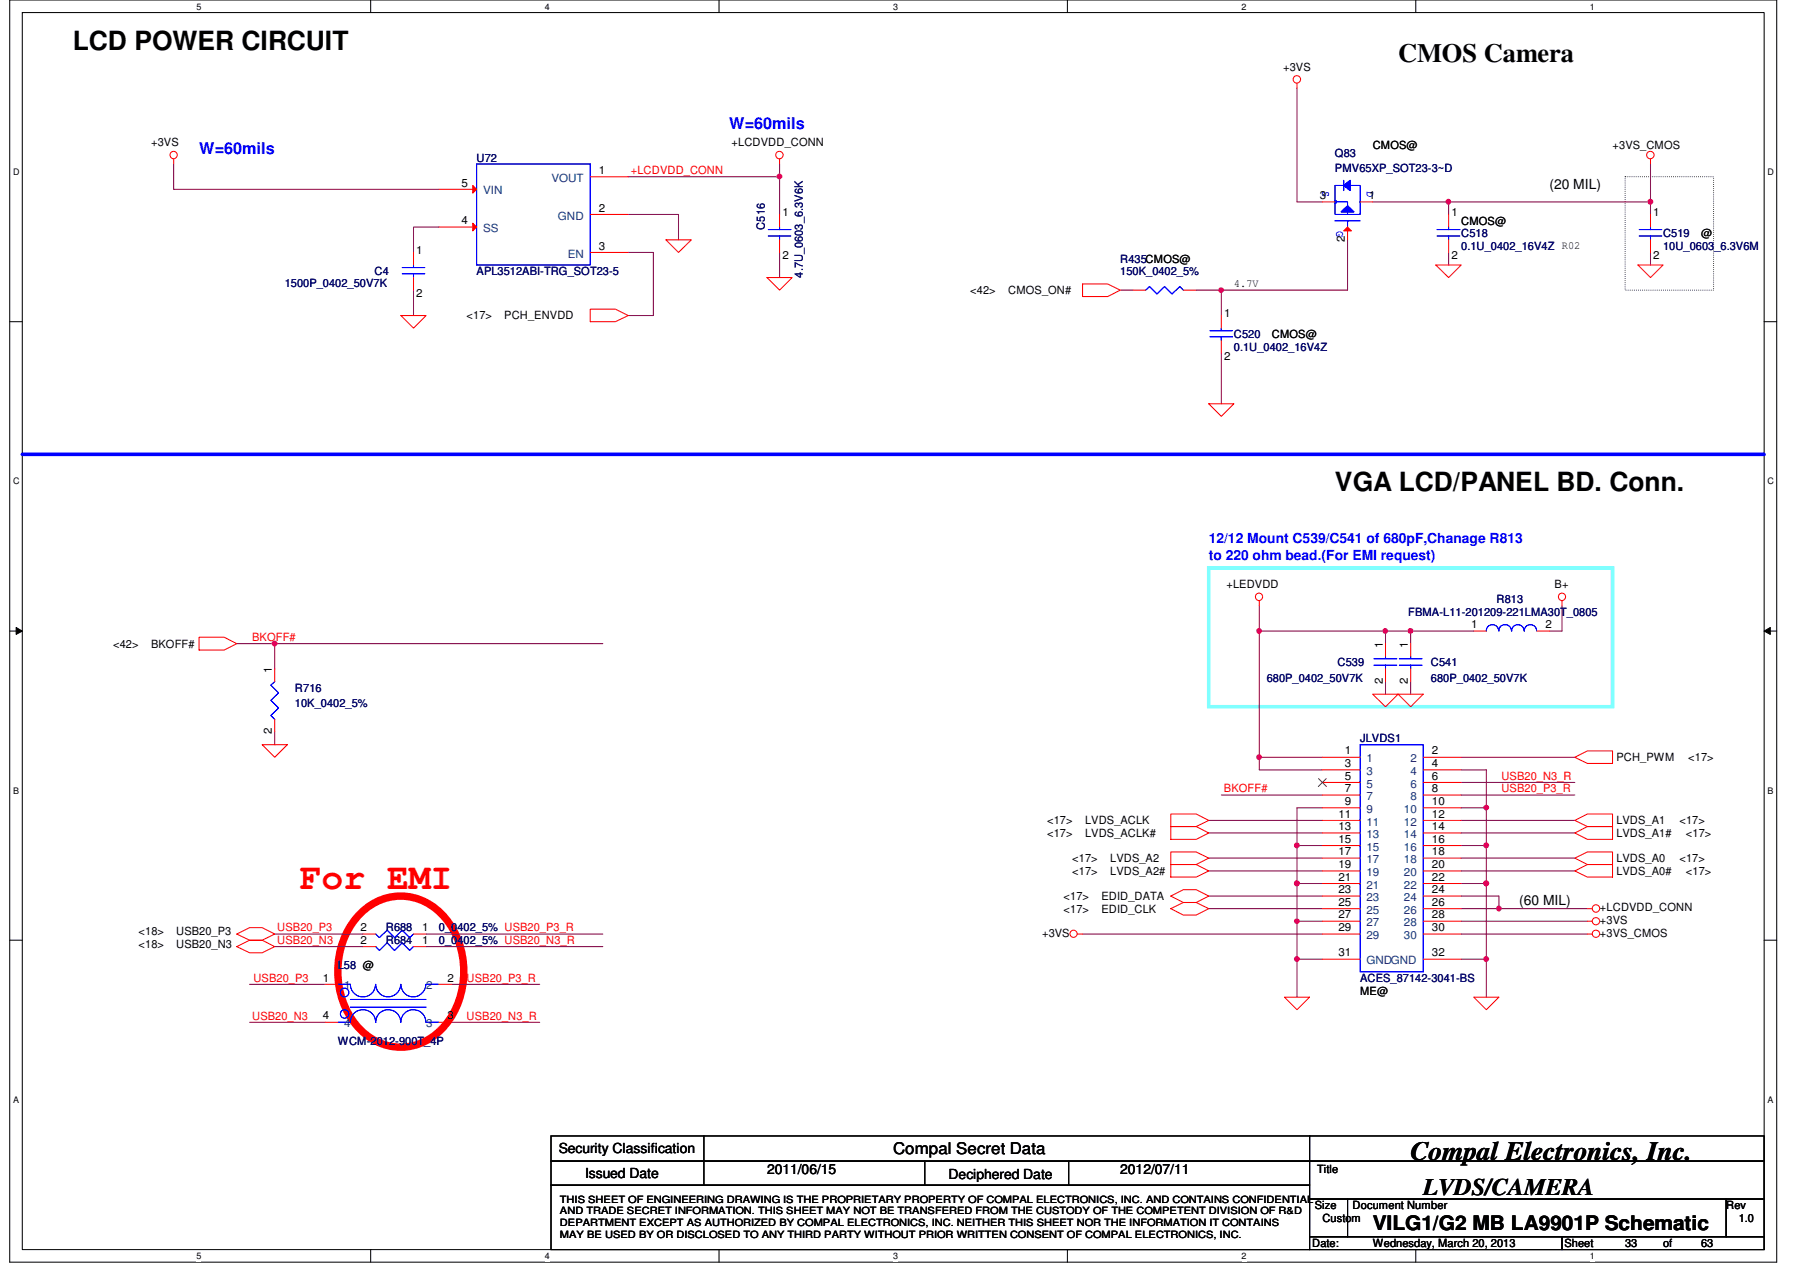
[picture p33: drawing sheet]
<svg xmlns="http://www.w3.org/2000/svg" width="297mm" height="210mm" viewBox="0 0 297 210" stroke-linecap="round" stroke-linejoin="round" font-family="sans-serif">
<defs><g id="words">
<text font-size="6" fill="#f00" x="49.5" y="146.6">For EMI</text>
<g font-size="4.4">
<text x="12" y="8.2">LCD POWER CIRCUIT</text>
<text x="230.7" y="10.2">CMOS Camera</text>
<text x="220.3" y="81.1">VGA LCD/PANEL BD. Conn.</text>
<text x="232.8" y="191.4">Compal Electronics, Inc.</text>
</g>
<text font-size="3.9" x="234.9" y="197.2">LVDS/CAMERA</text>
<text font-size="3.3" x="226.5" y="203">VILG1/G2 MB LA9901P Schematic</text>
<g font-size="2.7" fill="#00f">
<text x="120.3" y="21.2">W=60mils</text>
<text x="32.8" y="25.4">W=60mils</text>
</g>
<text font-size="2.7" x="147.4" y="190.5">Compal Secret Data</text>
<g font-size="2.3">
<text x="255.7" y="31.2">(20 MIL)</text>
<text x="250.7" y="149.3">(60 MIL)</text>
<text x="92.2" y="190.3">Security Classification</text>
<text x="96.6" y="194.3">Issued Date</text>
<text x="126.6" y="193.7">2011/06/15</text>
<text x="156.5" y="194.5">Deciphered Date</text>
<text x="184.9" y="193.7">2012/07/11</text>
</g>
<g font-size="2.3" fill="#00f">
<text x="199.5" y="89.6">12/12 Mount C539/C541 of 680pF,Chanage R813</text>
<text x="199.5" y="92.3">to 220 ohm bead.(For EMI request)</text>
</g>
<g font-size="1.9">
<text x="211.7" y="11.7">+3VS</text>
<text x="24.9" y="24.2">+3VS</text>
<text x="98.8" y="28.7">1</text>
<text x="120.7" y="24.2">+LCDVDD_CONN</text>
<text x="226.5" y="24.6">CMOS@</text>
<text x="266.1" y="24.6">+3VS_CMOS</text>
<text x="76.2" y="30.8">5</text>
<text x="98.8" y="34.9">2</text>
<text x="129.1" y="35.6">1</text>
<text x="217.8" y="32.9">3</text>
<text x="225.9" y="32.9">1</text>
<text x="239.5" y="35.6">1</text>
<text x="272.8" y="35.6">1</text>
<text x="68.7" y="41.9">1</text>
<text x="76.2" y="37">4</text>
<text x="98.8" y="41.2">3</text>
<text x="221.9" y="40" transform="rotate(-90 221.9 40)">2</text>
<text x="241.1" y="37.1">CMOS@</text>
<text x="280.7" y="39.2">@</text>
<text x="129.1" y="42.7">2</text>
<text x="203.6" y="47.3">4.7V</text>
<text x="239.5" y="42.7">2</text>
<text x="272.8" y="42.7">2</text>
<text x="68.7" y="48.9">2</text>
<text x="77" y="52.7">&lt;17&gt;</text>
<text x="83.2" y="52.7">PCH_ENVDD</text>
<text x="160.1" y="48.6">&lt;42&gt;</text>
<text x="166.4" y="48.6">CMOS_ON#</text>
<text x="202" y="52.3">1</text>
<text x="202" y="59.4">2</text>
<text x="209.9" y="55.8">CMOS@</text>
<text x="202.4" y="97.1">+LEDVDD</text>
<text x="256.5" y="97.1">B+</text>
<text x="18.7" y="106.8">&lt;42&gt;</text>
<text x="24.9" y="106.8">BKOFF#</text>
<text x="228.2" y="106.8" transform="rotate(-90 228.2 106.8)">1</text>
<text x="232.3" y="106.8" transform="rotate(-90 232.3 106.8)">1</text>
<text x="242.8" y="103.7">1</text>
<text x="255.1" y="103.7">2</text>
<text x="44.9" y="111" transform="rotate(-90 44.9 111)">1</text>
<text x="228.2" y="112.9" transform="rotate(-90 228.2 112.9)">2</text>
<text x="232.3" y="112.9" transform="rotate(-90 232.3 112.9)">2</text>
<text x="44.9" y="121.2" transform="rotate(-90 44.9 121.2)">2</text>
<text x="222" y="124.5">1</text>
<text x="236.3" y="124.5">2</text>
<text x="266.7" y="125.6">PCH_PWM</text>
<text x="278.6" y="125.6">&lt;17&gt;</text>
<text x="222" y="126.6">3</text>
<text x="222" y="128.7">5</text>
<text x="222" y="130.7">7</text>
<text x="236.3" y="126.6">4</text>
<text x="236.3" y="128.7">6</text>
<text x="236.3" y="130.7">8</text>
<text x="172.8" y="136">&lt;17&gt;</text>
<text x="179.1" y="136">LVDS_ACLK</text>
<text x="220.9" y="134.9">11</text>
<text x="220.9" y="137">13</text>
<text x="222" y="132.8">9</text>
<text x="236.3" y="132.8">10</text>
<text x="236.3" y="134.9">12</text>
<text x="236.3" y="137">14</text>
<text x="266.7" y="136">LVDS_A1</text>
<text x="277.2" y="136">&lt;17&gt;</text>
<text x="172.8" y="138.1">&lt;17&gt;</text>
<text x="177" y="142.3">&lt;17&gt;</text>
<text x="179.1" y="138.1">LVDS_ACLK#</text>
<text x="183.2" y="142.3">LVDS_A2</text>
<text x="220.9" y="139.1">15</text>
<text x="220.9" y="141.1">17</text>
<text x="220.9" y="143.3">19</text>
<text x="236.3" y="139.1">16</text>
<text x="236.3" y="141.1">18</text>
<text x="236.3" y="143.3">20</text>
<text x="266.7" y="138.1">LVDS_A1#</text>
<text x="266.7" y="142.3">LVDS_A0</text>
<text x="277.2" y="142.3">&lt;17&gt;</text>
<text x="278.2" y="138.1">&lt;17&gt;</text>
<text x="175.5" y="148.5">&lt;17&gt;</text>
<text x="177" y="144.4">&lt;17&gt;</text>
<text x="181.8" y="148.5">EDID_DATA</text>
<text x="183.2" y="144.4">LVDS_A2#</text>
<text x="220.9" y="145.3">21</text>
<text x="220.9" y="147.4">23</text>
<text x="220.9" y="149.5">25</text>
<text x="236.3" y="145.3">22</text>
<text x="236.3" y="147.4">24</text>
<text x="236.3" y="149.5">26</text>
<text x="266.7" y="144.4">LVDS_A0#</text>
<text x="278.2" y="144.4">&lt;17&gt;</text>
<text x="22.9" y="154.3">&lt;18&gt;</text>
<text x="29.1" y="154.3">USB20_P3</text>
<text x="59.5" y="155.7">2</text>
<text x="59.5" y="153.7">2</text>
<text x="69.7" y="155.7">1</text>
<text x="69.7" y="153.7">1</text>
<text x="172" y="154.6">+3VS</text>
<text x="175.5" y="150.6">&lt;17&gt;</text>
<text x="181.8" y="150.6">EDID_CLK</text>
<text x="220.9" y="151.6">27</text>
<text x="220.9" y="153.7">29</text>
<text x="236.3" y="151.6">28</text>
<text x="236.3" y="153.7">30</text>
<text x="264" y="154.6">+3VS_CMOS</text>
<text x="264" y="152.5">+3VS</text>
<text x="264" y="150.4">+LCDVDD_CONN</text>
<text x="22.9" y="156.4">&lt;18&gt;</text>
<text x="29.1" y="156.4">USB20_N3</text>
<text x="53.3" y="162">1</text>
<text x="73.9" y="162">2</text>
<text x="220.9" y="157.8">31</text>
<text x="236.3" y="157.8">32</text>
<text x="224.4" y="164.1">ME@</text>
<text x="53.3" y="168.2">4</text>
<text x="73.9" y="168.2">3</text>
<text x="217.4" y="193.5">Title</text>
<text x="217" y="199.6">Size</text>
<text x="218.2" y="201.6">Custom</text>
<text x="223.2" y="199.6">Document Number</text>
<text x="284.9" y="199.6">Rev</text>
<text x="286.9" y="201.6">1.0</text>
<text x="216.5" y="205.8">Date:</text>
<text x="226.5" y="205.8">Wednesday, March 20, 2013</text>
<text x="258.2" y="205.8">Sheet</text>
<text x="268.2" y="205.8">33</text>
<text x="274.4" y="205.8">of</text>
<text x="280.7" y="205.8">63</text>
</g>
<g font-size="1.9" fill="#000080">
<text x="78.7" y="26.7">U72</text>
<text x="220.3" y="25.9">Q83</text>
<text x="220.3" y="28.4">PMV65XP_SOT23-3~D</text>
<text x="126.2" y="37.9" transform="rotate(-90 126.2 37.9)">C516</text>
<text x="241.1" y="39.2">C518</text>
<text x="241.1" y="41.3">0.1U_0402_16V4Z R02</text>
<text x="274.4" y="39.2">C519</text>
<text x="274.4" y="41.3">10U_0603_6.3V6M</text>
<text x="47" y="47.3">1500P_0402_50V7K</text>
<text x="61.8" y="45.4">C4</text>
<text x="78.7" y="45.4">APL3512ABI-TRG_SOT23-5</text>
<text x="132.5" y="45.8" transform="rotate(-90 132.5 45.8)">4.7U_0603_6.3V6K</text>
<text x="184.9" y="43.3">R435CMOS@</text>
<text x="184.9" y="45.4">150K_0402_5%</text>
<text x="203.6" y="55.8">C520</text>
<text x="203.6" y="57.9">0.1U_0402_16V4Z</text>
<text x="232.4" y="101.6">FBMA-L11-201209-221LMA30T_0805</text>
<text x="247" y="99.6">R813</text>
<text x="209" y="112.5">680P_0402_50V7K</text>
<text x="220.7" y="110">C539</text>
<text x="236.1" y="110">C541</text>
<text x="236.1" y="112.5">680P_0402_50V7K</text>
<text x="48.7" y="114.2">R716</text>
<text x="48.7" y="116.7">10K_0402_5%</text>
<text x="224.4" y="122.5">JLVDS1</text>
<text x="63.7" y="155.8">R684</text>
<text x="63.7" y="153.7">R688</text>
<text x="72.4" y="155.8">0_0402_5% USB20_N3_R</text>
<text x="72.4" y="153.7">0_0402_5% USB20_P3_R</text>
<text x="55.7" y="160">L58 @</text>
<text x="224.4" y="162.1">ACES_87142-3041-BS</text>
<text x="55.7" y="172.5">WCM-2012-900T_4P</text>
</g>
<g font-size="1.9" fill="#f00">
<text x="104.1" y="28.7">+LCDVDD_CONN</text>
<text x="41.6" y="105.8">BKOFF#</text>
<text x="202" y="130.8">BKOFF#</text>
<text x="247.8" y="128.7">USB20_N3_R</text>
<text x="247.8" y="130.8">USB20_P3_R</text>
<text x="45.8" y="155.8">USB20_N3</text>
<text x="45.8" y="153.7">USB20_P3</text>
<text x="41.8" y="162">USB20_P3</text>
<text x="77" y="162">USB20_P3_R</text>
<text x="41.6" y="168.3">USB20_N3</text>
<text x="77" y="168.3">USB20_N3_R</text>
</g>
<g font-size="1.9" fill="#004080">
<text x="79.7" y="32.1">VIN</text>
<text x="91" y="30">VOUT</text>
<text x="79.7" y="38.3">SS</text>
<text x="92.1" y="36.2">GND</text>
<text x="93.7" y="42.5">EN</text>
<text x="225.5" y="125.8">1</text>
<text x="232.7" y="125.8">2</text>
<text x="225.5" y="127.9">3</text>
<text x="225.5" y="130">5</text>
<text x="232.7" y="127.9">4</text>
<text x="232.7" y="130">6</text>
<text x="225.5" y="132">7</text>
<text x="225.5" y="134.2">9</text>
<text x="225.5" y="136.2">11</text>
<text x="231.7" y="134.2">10</text>
<text x="231.7" y="136.2">12</text>
<text x="232.7" y="132">8</text>
<text x="225.5" y="138.3">13</text>
<text x="225.5" y="140.4">15</text>
<text x="225.5" y="142.5">17</text>
<text x="231.7" y="138.3">14</text>
<text x="231.7" y="140.4">16</text>
<text x="231.7" y="142.5">18</text>
<text x="225.5" y="144.6">19</text>
<text x="225.5" y="146.6">21</text>
<text x="225.5" y="148.7">23</text>
<text x="231.7" y="144.6">20</text>
<text x="231.7" y="146.6">22</text>
<text x="231.7" y="148.7">24</text>
<text x="225.5" y="150.8">25</text>
<text x="225.5" y="152.9">27</text>
<text x="225.5" y="155">29</text>
<text x="231.7" y="150.8">26</text>
<text x="231.7" y="152.9">28</text>
<text x="231.7" y="155">30</text>
<text x="225.5" y="159.1">GNDGND</text>
<text x="56.8" y="163.3">1</text>
<text x="70.3" y="163.3">2</text>
<text x="56.8" y="169.5">4</text>
<text x="70.3" y="169.5">3</text>
</g>
<g font-size="1.9" fill="#00f">
<text x="218.3" y="31.5" transform="rotate(90 218.3 31.5)">S</text>
<text x="225.5" y="31.5" transform="rotate(90 225.5 31.5)">D</text>
<text x="220.6" y="38.1" transform="rotate(90 220.6 38.1)">G</text>
</g>
<g font-size="1.7">
<text x="92.4" y="198.5">THIS SHEET OF ENGINEERING DRAWING IS THE PROPRIETARY PROPERTY OF COMPAL ELECTRONICS, INC. AND CONTAINS CONFIDENTIAL</text>
<text x="92.4" y="200.4">AND TRADE SECRET INFORMATION. THIS SHEET MAY NOT BE TRANSFERED FROM THE CUSTODY OF THE COMPETENT DIVISION OF R&amp;D</text>
<text x="92.4" y="202.3">DEPARTMENT EXCEPT AS AUTHORIZED BY COMPAL ELECTRONICS, INC. NEITHER THIS SHEET NOR THE INFORMATION IT CONTAINS</text>
<text x="92.4" y="204.2">MAY BE USED BY OR DISCLOSED TO ANY THIRD PARTY WITHOUT PRIOR WRITTEN CONSENT OF COMPAL ELECTRONICS, INC.</text>
</g>
<g font-size="1.5">
<text x="32.4" y="1.6">5</text>
<text x="89.9" y="1.6">4</text>
<text x="147.4" y="1.6">3</text>
<text x="204.9" y="1.6">2</text>
<text x="262.4" y="1.6">1</text>
<text x="2.2" y="28.9">D</text>
<text x="291.7" y="28.9">D</text>
<text x="2.2" y="79.9">C</text>
<text x="291.7" y="79.9">C</text>
<text x="2.2" y="131">B</text>
<text x="291.7" y="131">B</text>
<text x="2.2" y="182">A</text>
<text x="291.7" y="182">A</text>
<text x="32.4" y="207.8">5</text>
<text x="89.9" y="207.8">4</text>
<text x="147.4" y="207.8">3</text>
<text x="204.9" y="207.8">2</text>
<text x="262.4" y="207.8">1</text>
</g>
</g></defs>
<path d="M1.6 0h291.6v208.3h-291.6zM3.7 2.1h287.4v204.1h-287.4z" fill="none" stroke="#000" stroke-width=".17"/>
<g fill="#fff">
<path d="M32.4 .3h.8v1.6h-.8z"/>
<path d="M32.4 206.5h.8v1.6h-.8z"/>
</g>
<path d="M61.2 0v2.1M61.2 206.2v2.1" fill="none" stroke="#000" stroke-width=".17"/>
<g fill="#fff">
<path d="M89.9 .3h.8v1.6h-.8z"/>
<path d="M89.9 206.5h.8v1.6h-.8z"/>
</g>
<path d="M118.7 0v2.1M118.7 206.2v2.1" fill="none" stroke="#000" stroke-width=".17"/>
<g fill="#fff">
<path d="M147.4 .3h.8v1.6h-.8z"/>
<path d="M147.4 206.5h.8v1.6h-.8z"/>
</g>
<path d="M176.1 0v2.1M176.1 206.2v2.1" fill="none" stroke="#000" stroke-width=".17"/>
<g fill="#fff">
<path d="M204.9 .3h.8v1.6h-.8z"/>
<path d="M204.9 206.5h.8v1.6h-.8z"/>
</g>
<path d="M233.6 0v2.1M233.6 206.2v2.1" fill="none" stroke="#000" stroke-width=".17"/>
<g fill="#fff">
<path d="M262.4 .3h.8v1.6h-.8z"/>
<path d="M262.4 206.5h.8v1.6h-.8z"/>
<path d="M2.2 27.6h1v1.6h-1z"/>
<path d="M291.7 27.6h1v1.6h-1z"/>
<path d="M2.2 78.6h1v1.6h-1z"/>
<path d="M291.7 78.6h1v1.6h-1z"/>
</g>
<path d="M1.6 53.1h2.1M291.1 53.1h2.1" fill="none" stroke="#000" stroke-width=".17"/>
<g fill="#fff">
<path d="M2.2 129.6h.9v1.7h-.9z"/>
<path d="M291.7 129.6h.9v1.7h-.9z"/>
</g>
<path d="M1.6 104.1h2.1M2.7 103.5l1 .6-1 .6zM291.1 104.1l1-.6v1.2zM291.1 104.1h2.1" fill="none" stroke="#000" stroke-width=".17"/>
<path d="M2.7 103.5l1 .6-1 .6zM291.1 104.1l1-.6v1.2z" fill="#000"/>
<g fill="#fff">
<path d="M2.2 180.6h.9v1.7h-.9z"/>
<path d="M291.7 180.6h.9v1.7h-.9z"/>
</g>
<path d="M1.6 155.2h2.1M291.1 155.2h2.1" fill="none" stroke="#000" stroke-width=".17"/>
<path d="M268.2 29.2h14.6v18.7h-14.6z" fill="none" stroke="#000" stroke-width=".17" stroke-dasharray="0 .3"/>
<path d="M59.6 150.6a9.2 9.2 0 0 1 13.9 .9 14.2 14.2 0 0 1-.9 18.6 9.2 9.2 0 0 1-13.8-1 14.3 14.3 0 0 1 .8-18.5z" fill="none" stroke="#f00" stroke-width="1.2"/>
<path d="M3.7 75h287.4" fill="none" stroke="#00f" stroke-width=".59"/>
<path d="M199.5 93.7h66.6v22.9h-66.6z" fill="none" stroke="#80ffff" stroke-width=".59"/>
<path d="M128.6 41.7v4.1M39.1 106.2h6.2v4.2M45.3 106.2h54.2M45.3 120.8v2.1" fill="none" stroke="#800040" stroke-width=".17"/>
<circle cx="45.3" cy="106.2" r=".4" fill="#f0f"/>
<circle cx="45.3" cy="106.2" r=".4" fill="none" stroke="#f0f" stroke-width=".17"/>
<path d="M201.5 47.9v4.2" fill="none" stroke="#800040" stroke-width=".17"/>
<circle cx="201.5" cy="47.9" r=".39" fill="#f0f"/>
<circle cx="201.5" cy="47.9" r=".39" fill="none" stroke="#f0f" stroke-width=".17"/>
<path d="M214 14.6v18.7h4.2M222.4 39.6v8.3h-25M239.1 33.3h33.3v2.1M184.9 47.9h2.1M201.5 58.3v8.3M272.4 41.7v2" fill="none" stroke="#800040" stroke-width=".17"/>
<circle cx="272.3" cy="33.3" r=".4" fill="#f0f"/>
<circle cx="272.3" cy="33.3" r=".4" fill="none" stroke="#f0f" stroke-width=".17"/>
<circle cx="239" cy="33.3" r=".39" fill="#f0f"/>
<circle cx="239" cy="33.3" r=".39" fill="none" stroke="#f0f" stroke-width=".17"/>
<path d="M28.7 27.1v4.1h43.7M72.4 37.5h-4.2v4.2M103.7 29.2h24.9v6.2M103.7 35.4h8.3v4.2M226.5 33.3h12.6v2.1M272.4 27.1v6.2M68.2 47.9v4.2M103.7 41.7h4.1v10.4h-4.1M239.1 41.7v2" fill="none" stroke="#800040" stroke-width=".17"/>
<circle cx="128.6" cy="29.1" r=".39" fill="#f0f"/>
<circle cx="128.6" cy="29.1" r=".39" fill="none" stroke="#f0f" stroke-width=".17"/>
<path d="M128.6 27.1v2.1M214 133.3v6.2h4.2M45.3 156.2h14.6M45.3 154.1h14.6M41.2 168.7h12.5M41.2 162.4h12.5M74.5 162.4h14.6M74.5 168.7h14.6" fill="none" stroke="#800040" stroke-width=".17"/>
<circle cx="214" cy="139.5" r=".4" fill="#f0f"/>
<circle cx="214" cy="139.5" r=".4" fill="none" stroke="#f0f" stroke-width=".17"/>
<path d="M214 145.8h4.2" fill="none" stroke="#800040" stroke-width=".17"/>
<circle cx="214" cy="145.8" r=".4" fill="#f0f"/>
<circle cx="214" cy="145.8" r=".4" fill="none" stroke="#f0f" stroke-width=".17"/>
<path d="M241.1 154.1h20.9M241.1 152h20.9M247.3 149.9h14.7" fill="none" stroke="#800040" stroke-width=".17"/>
<circle cx="247.3" cy="149.9" r=".39" fill="#f0f"/>
<circle cx="247.3" cy="149.9" r=".39" fill="none" stroke="#f0f" stroke-width=".17"/>
<path d="M241.1 135.4h18.8M241.1 139.5h4.2v6.3h-4.2M178.6 154.1h39.6M199.5 147.9h18.7M199.5 149.9h18.7M214 145.8v6.2h4.2" fill="none" stroke="#800040" stroke-width=".17"/>
<circle cx="245.3" cy="145.8" r=".4" fill="#f0f"/>
<circle cx="245.3" cy="145.8" r=".4" fill="none" stroke="#f0f" stroke-width=".17"/>
<path d="M207.8 125v2h10.4M241.1 125h18.8M241.1 129.1h18.8M241.1 131.2h18.8M241.1 127h4.2M218.2 158.3h-4.2v6.2M241.1 147.9h6.2v2M245.3 145.8v12.5h-4.2" fill="none" stroke="#800040" stroke-width=".17"/>
<circle cx="245.3" cy="145.8" r=".4" fill="#f0f"/>
<circle cx="245.3" cy="145.8" r=".4" fill="none" stroke="#f0f" stroke-width=".17"/>
<circle cx="245.3" cy="158.3" r=".4" fill="#f0f"/>
<circle cx="245.3" cy="158.3" r=".4" fill="none" stroke="#f0f" stroke-width=".17"/>
<path d="M214 133.3h4.2M214 152v6.3" fill="none" stroke="#800040" stroke-width=".17"/>
<circle cx="214" cy="152" r=".39" fill="#f0f"/>
<circle cx="214" cy="152" r=".39" fill="none" stroke="#f0f" stroke-width=".17"/>
<circle cx="214" cy="158.3" r=".4" fill="#f0f"/>
<circle cx="214" cy="158.3" r=".4" fill="none" stroke="#f0f" stroke-width=".17"/>
<path d="M214 139.5v6.3" fill="none" stroke="#800040" stroke-width=".17"/>
<circle cx="214" cy="145.8" r=".4" fill="#f0f"/>
<circle cx="214" cy="145.8" r=".4" fill="none" stroke="#f0f" stroke-width=".17"/>
<path d="M245.3 127v6.3M241.1 149.9h6.2M245.3 158.3v6.2" fill="none" stroke="#800040" stroke-width=".17"/>
<circle cx="245.3" cy="133.3" r=".39" fill="#f0f"/>
<circle cx="245.3" cy="133.3" r=".39" fill="none" stroke="#f0f" stroke-width=".17"/>
<path d="M241.1 133.3h4.2v6.2M199.5 143.7h18.7M199.5 141.6h18.7M241.1 143.7h18.8M241.1 141.6h18.8" fill="none" stroke="#800040" stroke-width=".17"/>
<circle cx="245.3" cy="139.5" r=".4" fill="#f0f"/>
<circle cx="245.3" cy="139.5" r=".4" fill="none" stroke="#f0f" stroke-width=".17"/>
<path d="M207.8 99.9v4.2M257.8 99.9v4.2h-2.1M228.6 104.1h4.2M232.8 104.1v2.1M232.8 112.5v2.1M232.8 104.1h10.4M199.5 137.5h18.7M199.5 135.4h18.7M201.5 131.2h16.7M207.8 125h10.4M241.1 137.5h18.8" fill="none" stroke="#800040" stroke-width=".17"/>
<circle cx="232.8" cy="104.1" r=".4" fill="#f0f"/>
<circle cx="232.8" cy="104.1" r=".4" fill="none" stroke="#f0f" stroke-width=".17"/>
<path d="M207.8 104.1v20.9" fill="none" stroke="#800040" stroke-width=".17"/>
<circle cx="207.8" cy="124.9" r=".39" fill="#f0f"/>
<circle cx="207.8" cy="124.9" r=".39" fill="none" stroke="#f0f" stroke-width=".17"/>
<path d="M228.6 104.1v2.1" fill="none" stroke="#800040" stroke-width=".17"/>
<circle cx="228.6" cy="104.1" r=".39" fill="#f0f"/>
<circle cx="228.6" cy="104.1" r=".39" fill="none" stroke="#f0f" stroke-width=".17"/>
<path d="M207.8 104.1h20.8" fill="none" stroke="#800040" stroke-width=".17"/>
<circle cx="207.8" cy="104.1" r=".39" fill="#f0f"/>
<circle cx="207.8" cy="104.1" r=".39" fill="none" stroke="#f0f" stroke-width=".17"/>
<path d="M228.6 112.5v2.1M70.3 154.1h29.2M70.3 156.2h29.2" fill="none" stroke="#800040" stroke-width=".17"/>
<g fill="none" stroke="#f00" stroke-width=".17">
<path d="M214 13.8v.8M28.7 26.2v.9M109.9 39.6h4.2l-2.1 2.1zM128.6 26.2v.9M128.6 35.4v2.1M128.6 39.6v2.1M272.4 26.2v.9M66.2 52.1h4.1l-2.1 2zM97.4 51h4.2l2.1 1.1-2.1 1h-4.2zM126.6 45.8h4.1l-2.1 2.1zM178.6 46.9h4.2l2.1 1-2.1 1h-4.2zM236.9 43.7h4.2l-2 2.1z"/>
<path d="M270.3 43.7h4.1l-2 2.1zM199.5 66.6h4.1l-2.1 2.1zM207.8 99.1v.8M257.8 99.1v.8M32.8 105.2h4.2l2.1 1-2.1 1.1h-4.2zM45.3 110.4v2.1M45.3 118.7v2.1M226.5 114.6h4.2l-2.1 2zM230.7 114.6h4.2l-2.1 2zM43.3 122.9h4.1l-2.1 2.1zM193.2 136.4h4.2l2.1 1.1-2.1 1h-4.2zM193.2 134.3h4.2l2.1 1.1-2.1 1h-4.2z"/>
<path d="M259.9 137.5l2.1-1.1h4.1v2.1h-4.1zM259.9 135.4l2.1-1.1h4.1v2.1h-4.1zM259.9 125l2.1-1.1h4.1v2.1h-4.1zM39.1 156.2l2.1-1h2.1l2 1-2 1h-2.1zM39.1 154.1l2.1-1h2.1l2 1-2 1.1h-2.1zM59.9 156.2h2.1M68.2 156.2h2.1M177.8 154.1h.8M193.2 140.6h4.2l2.1 1-2.1 1.1h-4.2zM193.2 142.7h4.2l2.1 1-2.1 1h-4.2zM193.2 147.9l2.1-1.1h2.1l2.1 1.1-2.1 1h-2.1zM193.2 149.9l2.1-1h2.1l2.1 1-2.1 1.1h-2.1z"/>
<path d="M259.9 143.7l2.1-1h4.1v2h-4.1zM259.9 141.6l2.1-1h4.1v2.1h-4.1zM262 154.1h.8M262 152h.8M262 149.9h.8M212 164.5h4.1l-2.1 2.1zM243.2 164.5h4.1l-2 2.1z"/>
<circle cx="214" cy="13.1" r=".62"/>
<circle cx="28.6" cy="25.6" r=".6"/>
<circle cx="128.6" cy="25.6" r=".62"/>
<circle cx="272.3" cy="25.6" r=".62"/>
<circle cx="207.8" cy="98.5" r=".6"/>
<circle cx="257.8" cy="98.5" r=".6"/>
<circle cx="177.2" cy="154.1" r=".59"/>
<circle cx="263.4" cy="149.9" r=".62"/>
<circle cx="263.4" cy="154.1" r=".61"/>
<circle cx="263.4" cy="152" r=".61"/>
</g>
<g fill="none" stroke="#000" stroke-width=".17">
<path d="M90.9 187.5h125.2v4.1h-125.2zM90.9 191.6h125.2v4h-125.2zM90.9 195.6h125.2v10.6h-125.2zM116.2 187.5v8.1M152.6 191.6v4M176.4 191.6v4M216.1 187.5h75v4.1h-75zM216.1 191.6h75v6.3h-75zM216.1 197.9h6.3v6.2h-6.3zM222.4 197.9h62.5v6.2h-62.5zM284.9 197.9h6.2v6.2h-6.2zM216.1 204.1h41.7v2.1h-41.7z"/>
<path d="M257.8 204.1h33.3v2.1h-33.3z"/>
</g>
<path d="M126.8 38.9h3.7M126.8 37.9h3.7M128.6 37.5v.4M128.6 38.9v.7M45.3 112.5l-.6 .6 1.3 1.2-1.3 1.3 1.3 1.2-1.3 1.3 .6 .6M62 156.2l.6 .6 1.3-1.2 1.2 1.2 1.3-1.2 1.2 1.2 .6-.6" fill="none" stroke="#00f" stroke-width=".17"/>
<path d="M221.3 35l1.1-1 1 1z" fill="#00f"/>
<path d="M221.3 35l1.1-1 1 1z" fill="none" stroke="#00f" stroke-width=".17"/>
<path d="M221.7 30.6l1.1-.8v1.7z" fill="#00f"/>
<path d="M220.3 36.4h4.1M221.7 30.6h-1.4v2.7v-.2h.2v.4h-.2M221.7 29.8v1.7M221.7 30.6l1.1-.8v1.7zM222.4 36.4v1.1M222.8 30.6h1.6v4.8h-4.1v-2.1h2.1v2.1" fill="none" stroke="#00f" stroke-width=".17"/>
<path d="M221.3 35l1.1-1 1 1z" fill="#00f"/>
<path d="M221.3 35l1.1-1 1 1z" fill="none" stroke="#00f" stroke-width=".17"/>
<path d="M221.7 30.6l1.1-.8v1.7z" fill="#00f"/>
<path d="M220.3 36.4h4.1M221.7 30.6h-1.4v2.7v-.2h.2v.4h-.2M221.7 29.8v1.7M221.7 30.6l1.1-.8v1.7zM222.4 36.4v1.1M222.8 30.6h1.6v4.8h-4.1v-2.1h2.1v2.1" fill="none" stroke="#00f" stroke-width=".17"/>
<path d="M221.7 38.1l.7-.6 .6 .6z" fill="#f00"/>
<g fill="none" stroke="#f00" stroke-width=".17">
<path d="M218.2 33.3h2.1M221.7 38.1l.7-.6 .6 .6zM222.4 37.5v2.1M224.4 33.3h2.1M239.1 35.4v2.1M239.1 39.6v2.1M272.4 35.4v2.1M272.4 39.6v2.1M68.2 41.7v2M68.2 45.8v2.1M187 47.9h2.1M195.3 47.9h2.1"/>
<path d="M201.5 52.1v2M201.5 56.2v2.1M228.6 106.2v2.1M228.6 110.4v2.1M232.8 106.2v2.1M232.8 110.4v2.1M243.2 104.1h2.1M253.6 104.1h2.1M218.2 125h6.2M218.2 127h6.2M218.2 129.1h6.2M218.2 131.2h6.2"/>
<path d="M218.2 133.3h6.2M218.2 135.4h6.2M218.2 137.5h6.2M218.2 139.5h6.2M234.9 125h6.2M234.9 127h6.2M234.9 129.1h6.2M234.9 131.2h6.2M234.9 133.3h6.2M234.9 135.4h6.2M234.9 137.5h6.2M234.9 139.5h6.2"/>
<path d="M59.9 154.1h2.1M68.2 154.1h2.1M218.2 158.3h6.2M218.2 141.6h6.2M218.2 143.7h6.2M218.2 145.8h6.2M218.2 147.9h6.2M218.2 149.9h6.2M218.2 152h6.2M218.2 154.1h6.2M234.9 158.3h6.2M234.9 141.6h6.2"/>
<path d="M234.9 143.7h6.2M234.9 145.8h6.2M234.9 147.9h6.2M234.9 149.9h6.2M234.9 152h6.2M234.9 154.1h6.2M53.7 162.4h2M53.7 168.7h2M72.4 168.7h2.1M72.4 162.4h2.1"/>
</g>
<g fill="none" stroke="#00f" stroke-width=".17">
<path d="M78.7 27.1h18.7v16.6h-18.7zM237.1 38.9h3.8M237.1 37.9h3.8M239.1 37.5v.4M239.1 38.9v.7M270.5 38.9h3.7M270.5 37.9h3.7M272.4 37.5v.4M272.4 38.9v.7M66.4 45.2h3.7M66.4 44.2h3.7M68.2 43.7v.5"/>
<path d="M68.2 45.2v.6M189.1 47.9l.6-.6 1.2 1.2 1.3-1.2 1.2 1.2 1.3-1.2 .6 .6M199.7 55.6h3.7M199.7 54.6h3.7M201.5 54.1v.5M201.5 55.6v.6M226.7 109.8h3.8M226.7 108.7h3.8M228.6 108.3v.4M228.6 109.8v.6M230.9 109.8h3.7M230.9 108.7h3.7"/>
<path d="M232.8 108.3v.4M232.8 109.8v.6M247.3 104.1a1.02 1.02 0 0 0-1-1 1.02 1.02 0 0 0-1 1M249.4 104.1a1.04 1.04 0 0 0-1-1 1.04 1.04 0 0 0-1.1 1M251.5 104.1a1.02 1.02 0 0 0-1-1 1.02 1.02 0 0 0-1 1M253.6 104.1a1.02 1.02 0 0 0-1.1-1 1.02 1.02 0 0 0-1 1M224.4 122.9h10.5v37.5h-10.5zM62 154.1l.6 .6 1.3-1.2 1.2 1.2 1.3-1.2 1.2 1.2 .6-.6M55.7 162.4h2.1a2.07 2.07 0 0 0 2.1 2.1 2.07 2.07 0 0 0 2.1-2.1M55.7 168.7h2.1a2.07 2.07 0 0 1 2.1-2.1 2.07 2.07 0 0 1 2.1 2.1M57.8 164.9h12.5M57.8 166.2h12.5"/>
<path d="M62 162.4a2.05 2.05 0 0 0 2.1 2.1 2.05 2.05 0 0 0 2-2.1M62 168.7a2.05 2.05 0 0 1 2.1-2.1 2.05 2.05 0 0 1 2 2.1M66.2 162.4a2.05 2.05 0 0 0 2 2.1 2.05 2.05 0 0 0 2.1-2.1M66.2 168.7a2.05 2.05 0 0 1 2-2.1 2.05 2.05 0 0 1 2.1 2.1M70.3 168.7h2.1M70.3 162.4h2.1"/>
<circle cx="56.9" cy="163.8" r=".71"/>
<circle cx="56.9" cy="167.3" r=".7"/>
</g>
<path d="M217.6 128.5l1.3 1.3M218.9 128.5l-1.4 1.3" fill="none" stroke="#804000" stroke-width=".17"/>
<path d="M78 30.6l.7 .6-.7 .7z" fill="#f00"/>
<path d="M72.4 31.2h6.3M78 30.6l.7 .6-.7 .7z" fill="none" stroke="#f00" stroke-width=".17"/>
<path d="M78 36.8l.7 .7-.7 .6z" fill="#f00"/>
<path d="M72.4 37.5h6.3M78 36.8l.7 .7-.7 .6zM97.4 29.2h6.3M97.4 35.4h6.3M97.4 41.7h6.3" fill="none" stroke="#f00" stroke-width=".17"/>
<circle cx="45.3" cy="106.2" r=".4" fill="#f0f"/>
<circle cx="45.3" cy="106.2" r=".4" fill="none" stroke="#f0f" stroke-width=".17"/>
<circle cx="201.5" cy="47.9" r=".39" fill="#f0f"/>
<circle cx="201.5" cy="47.9" r=".39" fill="none" stroke="#f0f" stroke-width=".17"/>
<circle cx="272.3" cy="33.3" r=".4" fill="#f0f"/>
<circle cx="272.3" cy="33.3" r=".4" fill="none" stroke="#f0f" stroke-width=".17"/>
<circle cx="239" cy="33.3" r=".39" fill="#f0f"/>
<circle cx="239" cy="33.3" r=".39" fill="none" stroke="#f0f" stroke-width=".17"/>
<circle cx="128.6" cy="29.1" r=".39" fill="#f0f"/>
<circle cx="128.6" cy="29.1" r=".39" fill="none" stroke="#f0f" stroke-width=".17"/>
<circle cx="214" cy="139.5" r=".4" fill="#f0f"/>
<circle cx="214" cy="139.5" r=".4" fill="none" stroke="#f0f" stroke-width=".17"/>
<circle cx="214" cy="145.8" r=".4" fill="#f0f"/>
<circle cx="214" cy="145.8" r=".4" fill="none" stroke="#f0f" stroke-width=".17"/>
<circle cx="247.3" cy="149.9" r=".39" fill="#f0f"/>
<circle cx="247.3" cy="149.9" r=".39" fill="none" stroke="#f0f" stroke-width=".17"/>
<circle cx="245.3" cy="145.8" r=".4" fill="#f0f"/>
<circle cx="245.3" cy="145.8" r=".4" fill="none" stroke="#f0f" stroke-width=".17"/>
<circle cx="245.3" cy="145.8" r=".4" fill="#f0f"/>
<circle cx="245.3" cy="145.8" r=".4" fill="none" stroke="#f0f" stroke-width=".17"/>
<circle cx="245.3" cy="158.3" r=".4" fill="#f0f"/>
<circle cx="245.3" cy="158.3" r=".4" fill="none" stroke="#f0f" stroke-width=".17"/>
<circle cx="214" cy="152" r=".39" fill="#f0f"/>
<circle cx="214" cy="152" r=".39" fill="none" stroke="#f0f" stroke-width=".17"/>
<circle cx="214" cy="158.3" r=".4" fill="#f0f"/>
<circle cx="214" cy="158.3" r=".4" fill="none" stroke="#f0f" stroke-width=".17"/>
<circle cx="214" cy="145.8" r=".4" fill="#f0f"/>
<circle cx="214" cy="145.8" r=".4" fill="none" stroke="#f0f" stroke-width=".17"/>
<circle cx="245.3" cy="133.3" r=".39" fill="#f0f"/>
<circle cx="245.3" cy="133.3" r=".39" fill="none" stroke="#f0f" stroke-width=".17"/>
<circle cx="245.3" cy="139.5" r=".4" fill="#f0f"/>
<circle cx="245.3" cy="139.5" r=".4" fill="none" stroke="#f0f" stroke-width=".17"/>
<circle cx="232.8" cy="104.1" r=".4" fill="#f0f"/>
<circle cx="232.8" cy="104.1" r=".4" fill="none" stroke="#f0f" stroke-width=".17"/>
<circle cx="207.8" cy="124.9" r=".39" fill="#f0f"/>
<circle cx="207.8" cy="124.9" r=".39" fill="none" stroke="#f0f" stroke-width=".17"/>
<circle cx="228.6" cy="104.1" r=".39" fill="#f0f"/>
<circle cx="228.6" cy="104.1" r=".39" fill="none" stroke="#f0f" stroke-width=".17"/>
<circle cx="207.8" cy="104.1" r=".39" fill="#f0f"/>
<circle cx="207.8" cy="104.1" r=".39" fill="none" stroke="#f0f" stroke-width=".17"/>
<use href="#words"/>
</svg>
